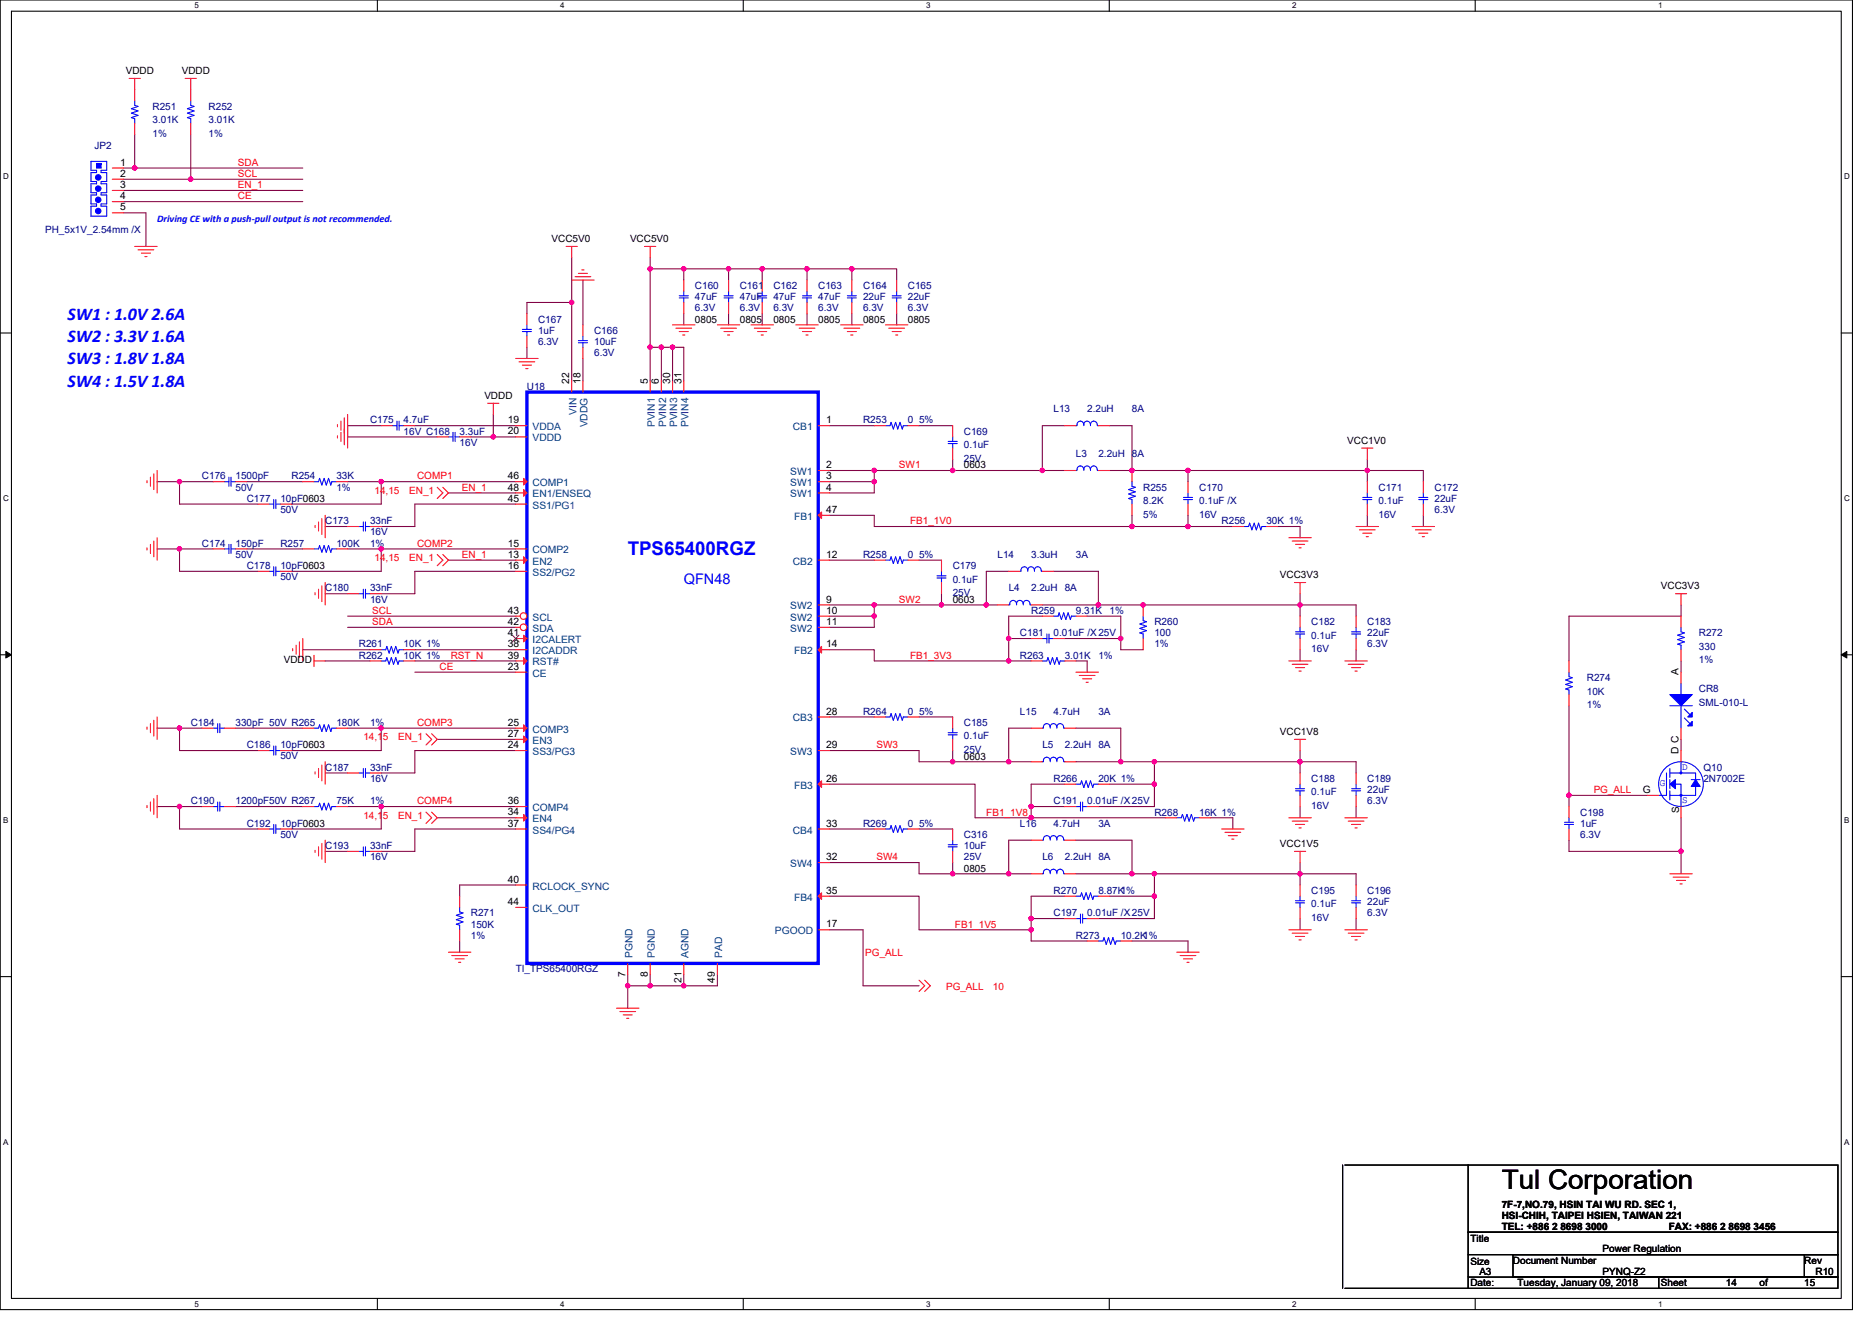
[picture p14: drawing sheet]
<svg xmlns="http://www.w3.org/2000/svg" width="297mm" height="210mm" viewBox="0 0 297 210" stroke-linecap="round" stroke-linejoin="round" font-family="sans-serif">
<defs><g id="words">
<text font-size="4.3" x="238.3" y="188.7">Tul Corporation</text>
<text font-size="3" fill="#00f" x="99.6" y="88.1">TPS65400RGZ</text>
<g font-size="2.8" fill="#00f">
<text x="10.7" y="50.7">SW1 : 1.0V 2.6A</text>
<text x="10.7" y="54.3">SW2 : 3.3V 1.6A</text>
<text x="10.7" y="57.8">SW3 : 1.8V 1.8A</text>
<text x="10.7" y="61.4">SW4 : 1.5V 1.8A</text>
</g>
<text font-size="2.3" fill="#00f" x="108.5" y="92.8">QFN48</text>
<g font-size="1.6">
<text x="20" y="11.7">VDDD</text>
<text x="28.8" y="11.7">VDDD</text>
<text x="19.1" y="26.3">1</text>
<text x="19.1" y="28.1">2</text>
<text x="19.1" y="29.8">3</text>
<text x="19.1" y="31.6">4</text>
<text x="19.1" y="33.4">5</text>
<text x="87.5" y="38.4">VCC5V0</text>
<text x="100" y="38.4">VCC5V0</text>
<text x="110.3" y="51.2">0805</text>
<text x="117.4" y="51.2">0805</text>
<text x="122.7" y="51.2">0805</text>
<text x="129.8" y="51.2">0805</text>
<text x="136.9" y="51.2">0805</text>
<text x="144.1" y="51.2">0805</text>
<text x="76.9" y="63.3">VDDD</text>
<text x="90.3" y="61" transform="rotate(-90 90.3 61)">22</text>
<text x="92.1" y="61" transform="rotate(-90 92.1 61)">18</text>
<text x="102.8" y="61" transform="rotate(-90 102.8 61)">5</text>
<text x="104.6" y="61" transform="rotate(-90 104.6 61)">6</text>
<text x="106.3" y="61" transform="rotate(-90 106.3 61)">30</text>
<text x="108.1" y="61" transform="rotate(-90 108.1 61)">31</text>
<text x="80.6" y="67.2">19</text>
<text x="80.6" y="69">20</text>
<text x="131.1" y="67.2">1</text>
<text x="213.8" y="70.4">VCC1V0</text>
<text x="80.6" y="77.9">48</text>
<text x="80.6" y="76.1">46</text>
<text x="131.1" y="74.3">2</text>
<text x="131.1" y="77.9">4</text>
<text x="131.1" y="76.1">3</text>
<text x="152.9" y="74.3">0603</text>
<text x="80.6" y="79.6">45</text>
<text x="131.1" y="81.4">47</text>
<text x="80.6" y="86.7">15</text>
<text x="80.6" y="88.5">13</text>
<text x="131.1" y="88.5">12</text>
<text x="80.6" y="90.3">16</text>
<text x="131.1" y="95.6">9</text>
<text x="151.2" y="95.7">0603</text>
<text x="203.1" y="91.7">VCC3V3</text>
<text x="263.5" y="93.5">VCC3V3</text>
<text x="80.6" y="99.2">42</text>
<text x="80.6" y="101">41</text>
<text x="80.6" y="97.4">43</text>
<text x="131.1" y="99.2">11</text>
<text x="131.1" y="97.4">10</text>
<text x="45" y="105.3">VDDD</text>
<text x="80.6" y="102.7">38</text>
<text x="80.6" y="104.5">39</text>
<text x="80.6" y="106.3">23</text>
<text x="131.1" y="102.7">14</text>
<text x="266.4" y="107.2" transform="rotate(-90 266.4 107.2)">A</text>
<text x="131.1" y="113.4">28</text>
<text x="80.6" y="117">27</text>
<text x="80.6" y="118.7">24</text>
<text x="80.6" y="115.2">25</text>
<text x="131.1" y="118.7">29</text>
<text x="203.1" y="116.6">VCC1V8</text>
<text x="266.4" y="119.7" transform="rotate(-90 266.4 119.7)">D C</text>
<text x="131.1" y="124.1">26</text>
<text x="152.9" y="120.5">0603</text>
<text x="260.7" y="125.9">G</text>
<text x="80.6" y="129.4">34</text>
<text x="80.6" y="131.2">37</text>
<text x="80.6" y="127.6">36</text>
<text x="131.1" y="131.2">33</text>
<text x="266.4" y="129.1" transform="rotate(-90 266.4 129.1)">S</text>
<text x="131.1" y="136.5">32</text>
<text x="203.1" y="134.4">VCC1V5</text>
<text x="80.6" y="140.1">40</text>
<text x="80.6" y="143.6">44</text>
<text x="131.1" y="141.9">35</text>
<text x="152.9" y="138.3">0805</text>
<text x="131.1" y="147.2">17</text>
<text x="99.2" y="155.1" transform="rotate(-90 99.2 155.1)">7</text>
<text x="102.8" y="155.1" transform="rotate(-90 102.8 155.1)">8</text>
<text x="108.1" y="156" transform="rotate(-90 108.1 156)">21</text>
<text x="113.4" y="156" transform="rotate(-90 113.4 156)">49</text>
<text x="238.3" y="191.7">7F-7,NO.79, HSIN TAI WU RD. SEC 1,</text>
<text x="233.3" y="197.2">Title</text>
<text x="238.3" y="193.5">HSI-CHIH, TAIPEI HSIEN, TAIWAN 221</text>
<text x="238.3" y="195.3">TEL: +886 2 8698 3000</text>
<text x="264.8" y="195.3">FAX: +886 2 8698 3456</text>
<text x="233.3" y="200.7">Size</text>
<text x="234.7" y="202.3">A3</text>
<text x="240.1" y="200.6">Document Number</text>
<text x="254.3" y="202.3">PYNQ-Z2</text>
<text x="254.3" y="198.8">Power Regulation</text>
<text x="286.3" y="200.6">Rev</text>
<text x="288.1" y="202.3">R10</text>
<text x="233.3" y="204.1">Date:</text>
<text x="240.8" y="204.1">Tuesday, January 09, 2018</text>
<text x="263.5" y="204.1">Sheet</text>
<text x="273.9" y="204.1">14</text>
<text x="279.2" y="204.1">of</text>
<text x="286.3" y="204.1">15</text>
</g>
<g font-size="1.6" fill="#000080">
<text x="24.2" y="17.4">R251</text>
<text x="33.1" y="17.4">R252</text>
<text x="15" y="23.6">JP2</text>
<text x="24.2" y="19.6">3.01K</text>
<text x="24.2" y="21.7">1%</text>
<text x="33.1" y="19.6">3.01K</text>
<text x="33.1" y="21.7">1%</text>
<text x="7.2" y="37">PH_5x1V_2.54mm /X</text>
<text x="110.3" y="45.9">C160</text>
<text x="110.3" y="47.6">47uF</text>
<text x="117.4" y="45.9">C161</text>
<text x="117.4" y="47.6">47uF</text>
<text x="122.7" y="45.9">C162</text>
<text x="122.7" y="47.6">47uF</text>
<text x="129.8" y="45.9">C163</text>
<text x="129.8" y="47.6">47uF</text>
<text x="136.9" y="45.9">C164</text>
<text x="136.9" y="47.6">22uF</text>
<text x="144.1" y="45.9">C165</text>
<text x="144.1" y="47.6">22uF</text>
<text x="85.4" y="51.2">C167</text>
<text x="85.4" y="53">1uF</text>
<text x="94.3" y="53">C166</text>
<text x="110.3" y="49.4">6.3V</text>
<text x="117.4" y="49.4">6.3V</text>
<text x="122.7" y="49.4">6.3V</text>
<text x="129.8" y="49.4">6.3V</text>
<text x="136.9" y="49.4">6.3V</text>
<text x="144.1" y="49.4">6.3V</text>
<text x="85.4" y="54.8">6.3V</text>
<text x="94.3" y="54.8">10uF</text>
<text x="94.3" y="56.5">6.3V</text>
<text x="83.6" y="61.9">U18</text>
<text x="167.2" y="65.4">L13</text>
<text x="172.5" y="65.4">2.2uH</text>
<text x="179.6" y="65.4">8A</text>
<text x="58.7" y="67.2">C175</text>
<text x="64" y="67.2">4.7uF</text>
<text x="64" y="69">16V C168</text>
<text x="72.9" y="69">3.3uF</text>
<text x="72.9" y="70.8">16V</text>
<text x="136.9" y="67.2">R253</text>
<text x="144.1" y="67.2">0 5%</text>
<text x="152.9" y="69">C169</text>
<text x="152.9" y="71.1">0.1uF</text>
<text x="32" y="76.1">C176</text>
<text x="37.4" y="76.1">1500pF</text>
<text x="37.4" y="77.9">50V</text>
<text x="46.3" y="76.1">R254</text>
<text x="53.4" y="76.1">33K</text>
<text x="53.4" y="77.9">1%</text>
<text x="152.9" y="73.3">25V</text>
<text x="170.7" y="72.5">L3</text>
<text x="174.3" y="72.5">2.2uH</text>
<text x="179.6" y="72.5">8A</text>
<text x="181.4" y="77.9">R255</text>
<text x="190.3" y="77.9">C170</text>
<text x="218.7" y="77.9">C171</text>
<text x="227.6" y="77.9">C172</text>
<text x="39.2" y="79.7">C177</text>
<text x="44.5" y="79.7">10pF0603</text>
<text x="44.5" y="81.4">50V</text>
<text x="51.6" y="83.2">C173</text>
<text x="58.7" y="83.2">33nF</text>
<text x="181.4" y="80">8.2K</text>
<text x="181.4" y="82.1">5%</text>
<text x="190.3" y="80">0.1uF /X</text>
<text x="190.3" y="82.1">16V</text>
<text x="193.8" y="83.2">R256</text>
<text x="201" y="83.2">30K 1%</text>
<text x="218.7" y="80">0.1uF</text>
<text x="218.7" y="82.1">16V</text>
<text x="227.6" y="79.7">22uF</text>
<text x="227.6" y="81.4">6.3V</text>
<text x="32" y="86.8">C174</text>
<text x="37.4" y="86.8">150pF</text>
<text x="37.4" y="88.5">50V</text>
<text x="44.5" y="86.8">R257</text>
<text x="53.4" y="86.8">100K</text>
<text x="58.7" y="86.8">1%</text>
<text x="58.7" y="85">16V</text>
<text x="136.9" y="88.5">R258</text>
<text x="144.1" y="88.5">0 5%</text>
<text x="158.3" y="88.5">L14</text>
<text x="163.6" y="88.5">3.3uH</text>
<text x="170.7" y="88.5">3A</text>
<text x="39.2" y="90.3">C178</text>
<text x="44.5" y="90.3">10pF0603</text>
<text x="44.5" y="92.1">50V</text>
<text x="51.6" y="93.9">C180</text>
<text x="58.7" y="93.9">33nF</text>
<text x="58.7" y="95.7">16V</text>
<text x="151.2" y="90.3">C179</text>
<text x="151.2" y="92.5">0.1uF</text>
<text x="151.2" y="94.6">25V</text>
<text x="160.1" y="93.9">L4</text>
<text x="163.6" y="93.9">2.2uH</text>
<text x="168.9" y="93.9">8A</text>
<text x="161.8" y="101">C181</text>
<text x="163.6" y="97.4">R259</text>
<text x="167.2" y="101">0.01uF /X25V</text>
<text x="170.7" y="97.4">9.31K</text>
<text x="176.1" y="97.4">1%</text>
<text x="183.2" y="99.2">R260</text>
<text x="183.2" y="101">100</text>
<text x="208.1" y="99.2">C182</text>
<text x="208.1" y="101.3">0.1uF</text>
<text x="217" y="99.2">C183</text>
<text x="217" y="101">22uF</text>
<text x="269.6" y="101">R272</text>
<text x="56.9" y="104.5">R262</text>
<text x="56.9" y="102.8">R261</text>
<text x="64" y="104.5">10K 1%</text>
<text x="64" y="102.8">10K 1%</text>
<text x="161.8" y="104.5">R263</text>
<text x="168.9" y="104.5">3.01K</text>
<text x="174.3" y="104.5">1%</text>
<text x="183.2" y="102.8">1%</text>
<text x="208.1" y="103.5">16V</text>
<text x="217" y="102.8">6.3V</text>
<text x="269.6" y="103.1">330</text>
<text x="269.6" y="105.3">1%</text>
<text x="136.9" y="113.4">R264</text>
<text x="144.1" y="113.4">0 5%</text>
<text x="161.8" y="113.4">L15</text>
<text x="167.2" y="113.4">4.7uH</text>
<text x="174.3" y="113.4">3A</text>
<text x="251.8" y="108.1">R274</text>
<text x="251.8" y="110.2">10K</text>
<text x="251.8" y="112.4">1%</text>
<text x="269.6" y="109.9">CR8</text>
<text x="269.6" y="112">SML-010-L</text>
<text x="30.3" y="115.2">C184</text>
<text x="37.4" y="115.2">330pF 50V R265</text>
<text x="39.2" y="118.8">C186</text>
<text x="44.5" y="118.8">10pF0603</text>
<text x="53.4" y="115.2">180K</text>
<text x="58.7" y="115.2">1%</text>
<text x="152.9" y="115.2">C185</text>
<text x="152.9" y="117.3">0.1uF</text>
<text x="152.9" y="119.5">25V</text>
<text x="165.4" y="118.8">L5</text>
<text x="168.9" y="118.8">2.2uH</text>
<text x="174.3" y="118.8">8A</text>
<text x="44.5" y="120.5">50V</text>
<text x="51.6" y="122.3">C187</text>
<text x="58.7" y="122.3">33nF</text>
<text x="58.7" y="124.1">16V</text>
<text x="167.2" y="124.1">R266</text>
<text x="174.3" y="124.1">20K 1%</text>
<text x="208.1" y="124.1">C188</text>
<text x="217" y="124.1">C189</text>
<text x="217" y="125.9">22uF</text>
<text x="270.3" y="122.3">Q10</text>
<text x="270.3" y="124.1">2N7002E</text>
<text x="30.3" y="127.7">C190</text>
<text x="37.4" y="127.7">1200pF50V R267</text>
<text x="39.2" y="131.2">C192</text>
<text x="44.5" y="131.2">10pF0603</text>
<text x="53.4" y="127.7">75K</text>
<text x="58.7" y="127.7">1%</text>
<text x="136.9" y="131.2">R269</text>
<text x="144.1" y="131.2">0 5%</text>
<text x="161.8" y="131.2">L16</text>
<text x="167.2" y="131.2">4.7uH</text>
<text x="167.2" y="127.7">C191</text>
<text x="172.5" y="127.7">0.01uF /X25V</text>
<text x="174.3" y="131.2">3A</text>
<text x="183.2" y="129.4">R268</text>
<text x="190.3" y="129.4">16K 1%</text>
<text x="208.1" y="126.2">0.1uF</text>
<text x="208.1" y="128.4">16V</text>
<text x="217" y="127.7">6.3V</text>
<text x="250.7" y="129.4">C198</text>
<text x="250.7" y="131.2">1uF</text>
<text x="44.5" y="133">50V</text>
<text x="51.6" y="134.8">C193</text>
<text x="58.7" y="134.8">33nF</text>
<text x="58.7" y="136.5">16V</text>
<text x="152.9" y="133">C316</text>
<text x="152.9" y="134.8">10uF</text>
<text x="152.9" y="136.5">25V</text>
<text x="165.4" y="136.5">L6</text>
<text x="168.9" y="136.5">2.2uH</text>
<text x="174.3" y="136.5">8A</text>
<text x="250.7" y="133">6.3V</text>
<text x="167.2" y="141.9">R270</text>
<text x="174.3" y="141.9">8.87K1%</text>
<text x="208.1" y="141.9">C195</text>
<text x="217" y="141.9">C196</text>
<text x="217" y="143.7">22uF</text>
<text x="74.7" y="145.4">R271</text>
<text x="74.7" y="147.2">150K</text>
<text x="74.7" y="149">1%</text>
<text x="167.2" y="145.4">C197</text>
<text x="170.7" y="149">R273</text>
<text x="172.5" y="145.4">0.01uF /X25V</text>
<text x="177.8" y="149">10.2K1%</text>
<text x="208.1" y="144">0.1uF</text>
<text x="208.1" y="146.2">16V</text>
<text x="217" y="145.4">6.3V</text>
<text x="81.8" y="154.3">TI_TPS65400RGZ</text>
</g>
<g font-size="1.6" fill="#f00">
<text x="37.7" y="26.3">SDA</text>
<text x="37.7" y="28.1">SCL</text>
<text x="37.7" y="29.9">EN_1</text>
<text x="37.7" y="31.6">CE</text>
<text x="66.2" y="76.1">COMP1</text>
<text x="73.3" y="77.9">EN_1</text>
<text x="142.6" y="74.3">SW1</text>
<text x="59.4" y="78.4">14,15</text>
<text x="64.9" y="78.4">EN_1</text>
<text x="144.4" y="83.2">FB1_1V0</text>
<text x="59.4" y="89.1">14,15</text>
<text x="64.9" y="89.1">EN_1</text>
<text x="66.2" y="86.8">COMP2</text>
<text x="73.3" y="88.5">EN_1</text>
<text x="142.6" y="95.7">SW2</text>
<text x="59.1" y="97.4">SCL</text>
<text x="59.1" y="99.2">SDA</text>
<text x="69.7" y="106.3">CE</text>
<text x="71.5" y="104.5">RST_N</text>
<text x="144.4" y="104.5">FB1_3V3</text>
<text x="57.7" y="117.5">14,15</text>
<text x="63.2" y="117.5">EN_1</text>
<text x="66.2" y="115.2">COMP3</text>
<text x="139.1" y="118.8">SW3</text>
<text x="252.9" y="125.9">PG_ALL</text>
<text x="57.7" y="130">14,15</text>
<text x="63.2" y="130">EN_1</text>
<text x="66.2" y="127.7">COMP4</text>
<text x="156.5" y="129.4">FB1_1V8</text>
<text x="139.1" y="136.5">SW4</text>
<text x="151.5" y="147.2">FB1_1V5</text>
<text x="137.3" y="151.7">PG_ALL</text>
<text x="150.1" y="157.2">PG_ALL</text>
<text x="157.6" y="157.2">10</text>
</g>
<g font-size="1.6" fill="#00f">
<text x="24.9" y="35.3">Driving CE with a push‐pull output is not recommended.</text>
<text x="263.4" y="124.8">G</text>
<text x="266.9" y="122.2">D</text>
<text x="266.9" y="127.5">S</text>
</g>
<g font-size="1.6" fill="#004080">
<text x="91.5" y="65.8" transform="rotate(-90 91.5 65.8)">VIN</text>
<text x="84.5" y="68.3">VDDA</text>
<text x="84.5" y="70.1">VDDD</text>
<text x="93.2" y="67.8" transform="rotate(-90 93.2 67.8)">VDDG</text>
<text x="103.9" y="67.8" transform="rotate(-90 103.9 67.8)">PVIN1</text>
<text x="105.7" y="67.8" transform="rotate(-90 105.7 67.8)">PVIN2</text>
<text x="107.5" y="67.8" transform="rotate(-90 107.5 67.8)">PVIN3</text>
<text x="109.2" y="67.8" transform="rotate(-90 109.2 67.8)">PVIN4</text>
<text x="125.8" y="68.3">CB1</text>
<text x="84.5" y="77.2">COMP1</text>
<text x="125.4" y="75.4">SW1</text>
<text x="125.4" y="77.2">SW1</text>
<text x="84.5" y="80.7">SS1/PG1</text>
<text x="84.5" y="79">EN1/ENSEQ</text>
<text x="125.4" y="79">SW1</text>
<text x="126" y="82.5">FB1</text>
<text x="84.5" y="87.8">COMP2</text>
<text x="84.5" y="89.6">EN2</text>
<text x="125.8" y="89.6">CB2</text>
<text x="84.5" y="91.4">SS2/PG2</text>
<text x="84.5" y="100.3">SDA</text>
<text x="84.5" y="98.5">SCL</text>
<text x="125.4" y="100.3">SW2</text>
<text x="125.4" y="98.5">SW2</text>
<text x="125.4" y="96.7">SW2</text>
<text x="84.5" y="103.8">I2CADDR</text>
<text x="84.5" y="102.1">I2CALERT</text>
<text x="84.5" y="105.6">RST#</text>
<text x="84.5" y="107.4">CE</text>
<text x="126" y="103.8">FB2</text>
<text x="84.5" y="118.1">EN3</text>
<text x="84.5" y="119.8">SS3/PG3</text>
<text x="84.5" y="116.3">COMP3</text>
<text x="125.4" y="119.8">SW3</text>
<text x="125.8" y="114.5">CB3</text>
<text x="126" y="125.2">FB3</text>
<text x="84.5" y="130.5">EN4</text>
<text x="84.5" y="128.7">COMP4</text>
<text x="84.5" y="132.3">SS4/PG4</text>
<text x="125.4" y="137.6">SW4</text>
<text x="125.8" y="132.3">CB4</text>
<text x="84.5" y="141.2">RCLOCK_SYNC</text>
<text x="126" y="143">FB4</text>
<text x="84.5" y="144.7">CLK_OUT</text>
<text x="123" y="148.3">PGOOD</text>
<text x="100.3" y="152" transform="rotate(-90 100.3 152)">PGND</text>
<text x="103.9" y="152" transform="rotate(-90 103.9 152)">PGND</text>
<text x="109.2" y="152" transform="rotate(-90 109.2 152)">AGND</text>
<text x="114.6" y="152" transform="rotate(-90 114.6 152)">PAD</text>
</g>
<g font-size="1.3">
<text x="30.8" y="1.3">5</text>
<text x="88.9" y="1.3">4</text>
<text x="147" y="1.3">3</text>
<text x="205" y="1.3">2</text>
<text x="263.1" y="1.3">1</text>
<text x=".5" y="28.4">D</text>
<text x="292.6" y="28.4">D</text>
<text x=".5" y="79.5">C</text>
<text x="292.6" y="79.5">C</text>
<text x=".5" y="130.6">B</text>
<text x="292.6" y="130.6">B</text>
<text x=".5" y="181.7">A</text>
<text x="292.6" y="181.7">A</text>
<text x="30.8" y="207.4">5</text>
<text x="88.9" y="207.4">4</text>
<text x="147" y="207.4">3</text>
<text x="205" y="207.4">2</text>
<text x="263.1" y="207.4">1</text>
</g>
</g></defs>
<path d="M0 0h293.9v207.9h-293.9zM1.8 1.8h290.4v204.3h-290.4z" fill="none" stroke="#000" stroke-width=".17"/>
<g fill="#fff">
<path d="M30.8 .2h.7v1.4h-.7z"/>
<path d="M30.8 206.3h.7v1.4h-.7z"/>
</g>
<path d="M59.9 0v1.8M59.9 206.1v1.8" fill="none" stroke="#000" stroke-width=".17"/>
<g fill="#fff">
<path d="M88.9 .2h.7v1.4h-.7z"/>
<path d="M88.9 206.3h.7v1.4h-.7z"/>
</g>
<path d="M117.9 0v1.8M117.9 206.1v1.8" fill="none" stroke="#000" stroke-width=".17"/>
<g fill="#fff">
<path d="M147 .2h.7v1.4h-.7z"/>
<path d="M147 206.3h.7v1.4h-.7z"/>
</g>
<path d="M176 0v1.8M176 206.1v1.8" fill="none" stroke="#000" stroke-width=".17"/>
<g fill="#fff">
<path d="M205 .2h.7v1.4h-.7z"/>
<path d="M205 206.3h.7v1.4h-.7z"/>
</g>
<path d="M234.1 0v1.8M234.1 206.1v1.8" fill="none" stroke="#000" stroke-width=".17"/>
<g fill="#fff">
<path d="M263.1 .2h.7v1.4h-.7z"/>
<path d="M263.1 206.3h.7v1.4h-.7z"/>
<path d="M.5 27.3h.9v1.4h-.9z"/>
<path d="M292.6 27.3h.9v1.4h-.9z"/>
<path d="M.5 78.4h.9v1.4h-.9z"/>
<path d="M292.6 78.4h.9v1.4h-.9z"/>
</g>
<path d="M0 52.9h1.8M292.2 52.9h1.7" fill="none" stroke="#000" stroke-width=".17"/>
<g fill="#fff">
<path d="M.5 129.5h.8v1.4h-.8z"/>
<path d="M292.6 129.5h.9v1.4h-.9z"/>
</g>
<path d="M0 103.9h1.8M292.2 103.9h1.7" fill="none" stroke="#000" stroke-width=".17"/>
<path d="M.9 103.4l.9 .5-.9 .5zM292.2 103.9l.8-.5v1z" fill="#000" stroke="#000" stroke-width=".16"/>
<g fill="#fff">
<path d="M.5 180.5h.8v1.4h-.8z"/>
<path d="M292.6 180.5h.9v1.4h-.9z"/>
</g>
<path d="M0 155h1.8M292.2 155h1.7M213 184.9v19.6M213.4 184.9h19.6M233 184.9h58.6v10.7h-58.6zM233 195.6h58.6v3.5h-58.6zM233 199.1v3.6M240.1 199.1h51.5v3.6h-51.5zM286.3 199.1v3.6M213.4 204.5h19.6M233 202.7h30.2v1.8h-30.2zM263.2 202.7h28.4v1.8h-28.4z" fill="none" stroke="#000" stroke-width=".17"/>
<g fill="none" stroke="#800040" stroke-width=".17">
<path d="M19.6 30.2h28.4M19.6 32h28.4M19.6 33.8h3.6v5.3M19.6 26.7h1.8M19.6 28.4h10.7M21.4 26.7h26.6M21.4 21.3v5.4M30.3 28.4h17.7M30.3 21.3v7.1M83.6 55.1v1.8M90.7 48v12.5M90.7 48h-7.1v1.8"/>
<path d="M90.7 40.9v7.1M92.5 44.5v7.1M92.5 56.9v3.6M103.2 40.9v1.8M103.2 42.7v12.4M103.2 55.1h1.7M103.2 42.7h5.3M103.2 55.1v5.4M104.9 55.1v5.4M104.9 55.1h1.8M106.7 55.1v5.4M106.7 55.1h1.8v5.4"/>
<path d="M108.5 42.7v1.7M108.5 42.7h7.1M108.5 49.8v1.8M115.6 42.7h5.3M115.6 42.7v1.7M115.6 49.8v1.8M120.9 42.7v1.7M120.9 42.7h7.2M120.9 49.8v1.8M128.1 42.7h7.1M128.1 49.8v1.8M128.1 42.7v1.7"/>
<path d="M135.2 42.7v1.8M135.2 42.7h7.1v1.7M135.2 49.8v1.8M142.3 49.8v1.8M24.9 76.5h3.6M28.5 76.5v3.5h12.4M28.5 76.5h5.3M39.2 76.5h8.8M55.2 69.3h14.2M55.2 67.6h5.3M55.2 76.5h5.3v3.5h-14.2M60.5 76.5h21.3"/>
<path d="M65.8 67.6h16M71.2 78.2h10.6M74.7 69.3h3.6M78.3 65.8v3.5M78.3 69.3h3.5M131.6 67.6h7.1M131.6 74.7h7.1M131.6 76.5h7.1M138.7 76.5v1.7h-7.1M138.7 74.7h12.5M138.7 74.7v1.8M145.8 67.6h5.4"/>
<path d="M151.2 72.9v1.8M151.2 74.7h14.2M165.4 74.7h3.5M168.9 67.6h-3.5v7.1M176.1 74.7h3.5M176.1 67.6h3.5v7.1M179.6 74.7h8.9M188.5 74.7h28.5v1.8M188.5 74.7v1.8M217 72.9v1.8h8.8v1.8M24.9 87.1h3.6M28.5 87.1v3.6h12.4"/>
<path d="M28.5 87.1h5.3M39.2 87.1h8.8M51.6 94.2h3.6M51.6 83.6h3.6M55.2 97.8h26.6M55.2 87.1h5.3M55.2 99.6h26.6M60.5 87.1h21.3M60.5 87.1v3.6h-14.2M71.2 88.9h10.6M81.8 90.7h-16v3.5h-5.3M81.8 80h-16v3.6h-5.3"/>
<path d="M131.6 81.8h7.1v1.8h40.9M131.6 96h7.1M131.6 97.8h7.1M131.6 88.9h7.1M138.7 97.8v1.8h-7.1M138.7 96h10.7M138.7 96v1.8M145.8 88.9h3.6M149.4 94.2v1.8M149.4 96h7.1M156.5 96h1.8M160.1 90.7h-3.6v5.3"/>
<path d="M165.4 97.8h-5.3v3.5M165.4 96h8.9M167.2 90.7h7.1v5.3M172.5 97.8h5.3v3.5M174.3 96h32v1.8M179.6 83.6h8.9M179.6 81.8v1.8M188.5 81.8v1.8M188.5 83.6h7.1M202.7 83.6h3.6v1.7M206.3 94.2v1.8h8.9v1.8M217 81.8v1.8"/>
<path d="M225.8 81.8v1.8M266.7 96v1.8h-17.7v7.1M24.9 115.6h3.6M28.5 115.6v3.5h12.4M28.5 115.6h3.5M37.4 115.6h10.6M48 103.1h10.7M51.6 104.9h7.1M55.2 115.6h5.3M60.5 115.6h21.3M60.5 115.6v3.5h-14.2M65.8 106.7h16"/>
<path d="M65.8 104.9h16M65.8 103.1h16M69.4 117.3h12.4M81.8 119.1h-16v3.6h-5.3M131.6 103.1h7.1v1.8h21.4M131.6 113.8h7.1M131.6 119.1h14.2v1.8h5.4M145.8 113.8h5.4M151.2 119.1v1.8M160.1 104.9h3.5M160.1 101.3h3.5M160.1 101.3v3.6"/>
<path d="M163.6 115.6h-3.5v5.3M168.9 101.3h8.9M170.7 115.6h7.1v5.3M170.7 104.9h1.8v1.8M177.8 101.3v1.8h3.6M206.3 103.1v1.8M206.3 119.1v1.8h8.9v1.8M215.2 103.1v1.8M249 112v14.2M266.7 104.9v1.8M266.7 117.3v1.8M24.9 128h3.6"/>
<path d="M28.5 128v3.6h12.4M28.5 128h3.5M37.4 128h10.6M51.6 122.7h3.6M51.6 135.1h3.6M55.2 128h5.3v3.6h-14.2M60.5 128h21.3M69.4 129.8h12.4M81.8 131.6h-16v3.5h-5.3M131.6 124.5h23.1v5.3h8.9M131.6 131.6h7.1M131.6 136.9h14.2v1.8h5.4"/>
<path d="M145.8 131.6h5.4M151.2 136.9v1.8M151.2 120.9h8.9M151.2 138.7h8.9M160.1 120.9h3.5M160.1 138.7h3.5M163.6 129.8h21.4M163.6 128h5.3M163.6 128v1.8M163.6 133.3h-3.5v5.4M168.9 124.5h-5.3v3.5M170.7 120.9h7.1"/>
<path d="M170.7 133.3h8.9v5.4M170.7 138.7h8.9M176.1 124.5h7.1v3.5h-8.9M177.8 120.9h5.4M179.6 138.7h3.6M183.2 120.9h23.1v1.8M183.2 138.7h23.1v1.8M183.2 120.9v3.6M183.2 138.7v3.5M192.1 129.8h3.5v1.8M206.3 128v1.8M206.3 136.9v1.8h8.9v1.8"/>
<path d="M215.2 128v1.8M249 126.2h12.4M249 126.2v1.8M249 133.4v1.7h17.7M266.7 135.1v3.6M266.7 129.8v5.3M72.9 149.4v1.7M81.8 140.5h-8.9v1.7M99.6 156.5h8.9M99.6 154.7v1.8M99.6 156.5v3.5M103.2 154.7v1.8"/>
<path d="M108.5 154.7v1.8M113.8 154.7v1.8h-5.3M131.6 142.2h14.2v5.4h17.8M131.6 147.6h5.3v8.9h8.9M163.6 147.6v1.8h8.9M163.6 145.8v1.8M163.6 145.8h5.3M168.9 142.2h-5.3v3.6M176.1 142.2h7.1v3.6h-8.9M179.6 149.4h8.9v1.7M206.3 145.8v1.8M215.2 145.8v1.8"/>
</g>
<g fill="#f0f" stroke="#f0f" stroke-width=".17">
<circle cx="21.4" cy="26.7" r=".35"/>
<circle cx="30.3" cy="28.4" r=".35"/>
<circle cx="60.5" cy="76.4" r=".35"/>
<circle cx="28.5" cy="76.4" r=".35"/>
<circle cx="28.5" cy="87.1" r=".35"/>
<circle cx="60.5" cy="87.1" r=".35"/>
<circle cx="28.5" cy="115.6" r=".35"/>
<circle cx="60.5" cy="115.6" r=".35"/>
<circle cx="60.5" cy="128" r=".35"/>
<circle cx="28.5" cy="128" r=".35"/>
<circle cx="108.5" cy="156.5" r=".35"/>
<circle cx="103.2" cy="156.5" r=".35"/>
<circle cx="99.6" cy="156.5" r=".35"/>
<circle cx="78.3" cy="69.3" r=".35"/>
<circle cx="90.7" cy="48" r=".35"/>
<circle cx="108.5" cy="42.7" r=".35"/>
<circle cx="103.2" cy="42.7" r=".35"/>
<circle cx="115.6" cy="42.7" r=".35"/>
<circle cx="128" cy="42.7" r=".35"/>
<circle cx="120.9" cy="42.7" r=".35"/>
<circle cx="104.9" cy="55.1" r=".35"/>
<circle cx="106.7" cy="55.1" r=".35"/>
<circle cx="216.9" cy="74.7" r=".35"/>
<circle cx="188.5" cy="74.7" r=".35"/>
<circle cx="179.6" cy="74.7" r=".35"/>
<circle cx="138.7" cy="97.8" r=".35"/>
<circle cx="206.3" cy="96" r=".35"/>
<circle cx="181.4" cy="96" r=".35"/>
<circle cx="138.7" cy="74.7" r=".35"/>
<circle cx="149.4" cy="96" r=".35"/>
<circle cx="138.7" cy="96" r=".35"/>
<circle cx="177.8" cy="101.3" r=".35"/>
<circle cx="160" cy="104.9" r=".35"/>
<circle cx="160" cy="101.3" r=".35"/>
<circle cx="188.5" cy="83.6" r=".35"/>
<circle cx="206.3" cy="120.9" r=".35"/>
<circle cx="183.2" cy="120.9" r=".35"/>
<circle cx="183.2" cy="124.4" r=".35"/>
<circle cx="151.2" cy="120.9" r=".35"/>
<circle cx="163.6" cy="129.8" r=".35"/>
<circle cx="163.6" cy="128" r=".35"/>
<circle cx="206.3" cy="138.7" r=".35"/>
<circle cx="183.2" cy="138.7" r=".35"/>
<circle cx="183.2" cy="142.2" r=".35"/>
<circle cx="151.2" cy="138.7" r=".35"/>
<circle cx="163.6" cy="145.8" r=".35"/>
<circle cx="163.6" cy="147.6" r=".35"/>
<circle cx="248.9" cy="126.2" r=".35"/>
<circle cx="266.7" cy="135.1" r=".35"/>
<circle cx="135.2" cy="42.7" r=".35"/>
<circle cx="103.2" cy="55.1" r=".35"/>
<circle cx="138.7" cy="76.4" r=".35"/>
<circle cx="179.6" cy="83.6" r=".35"/>
<circle cx="165.4" cy="74.7" r=".35"/>
<circle cx="151.2" cy="74.7" r=".35"/>
<circle cx="156.5" cy="96" r=".35"/>
<circle cx="174.3" cy="96" r=".35"/>
<circle cx="160" cy="120.9" r=".35"/>
<circle cx="177.8" cy="120.9" r=".35"/>
<circle cx="160" cy="138.7" r=".35"/>
<circle cx="179.6" cy="138.7" r=".35"/>
</g>
<g fill="none" stroke="#f00" stroke-width=".17">
<path d="M20.5 12.4h1.8M21.4 12.4v1.8M29.4 12.4h1.8M30.3 12.4v1.8M17.8 26.7h1.8M17.8 28.4h1.8M17.8 30.2h1.8M17.8 32h1.8M17.8 33.8h1.8M21.4 39.1h3.5M21.9 39.6h2.5M89.8 39.1h1.8"/>
<path d="M90.7 39.1v1.8M102.3 39.1h1.8M103.2 39.1v1.8M22.4 40.2h1.5M23 40.7h.3M81.8 56.9h3.6M82.4 57.4h2.5M82.9 58h1.4M83.4 58.5h.4M90.7 44.4h3.6M91.2 43.9h2.5M91.8 43.4h1.4"/>
<path d="M92.3 42.8h.4M106.7 51.6h3.6M107.2 52.1h2.5M107.8 52.6h1.4M108.3 53.2h.4M113.8 51.6h3.6M114.4 52.1h2.5M114.9 52.6h1.4M115.4 53.2h.4M119.2 51.6h3.5M119.7 52.1h2.5M120.2 52.6h1.5"/>
<path d="M120.8 53.2h.3M126.3 51.6h3.5M126.8 52.1h2.5M127.3 52.6h1.5M127.9 53.2h.3M133.4 51.6h3.5M133.9 52.1h2.5M134.4 52.6h1.5M135 53.2h.3M135.2 44.4v1.8M135.2 48v1.8M140.5 51.6h3.6"/>
<path d="M141 52.1h2.5M141.6 52.6h1.4M142.1 53.2h.3M23.3 76.3v.3M23.9 75.7v1.5M24.4 75.2v2.5M24.9 74.7v3.5M33.8 76.5h1.8M37.4 76.5h1.8M53.5 67.4v.3M53.5 69.2v.3M54.1 66.8v1.5"/>
<path d="M54.1 68.6v1.5M54.6 66.3v2.5M54.6 68.1v2.5M55.2 65.8v3.5M55.2 67.6v3.5M60.5 67.6h1.8M64 67.6h1.8M69.4 77.3l.9 .9-.9 .9M70.3 77.3l.9 .9-.9 .9M77.4 64h1.8M78.3 64v1.8M103.2 60.5v1.7"/>
<path d="M104.9 60.5v1.7M106.7 60.5v1.7M108.5 60.5v1.7M129.8 74.7h1.8M129.8 67.6h1.8M129.8 78.2h1.8M129.8 76.5h1.8M168.9 74.7h1.8M174.3 74.7h1.8M216.1 71.1h1.7M217 71.1v1.8M23.3 87v.3"/>
<path d="M23.9 86.4v1.4M24.4 85.9v2.5M24.9 85.3v3.6M40.9 80h1.8M40.9 90.7h1.8M44.5 80h1.8M44.5 90.7h1.8M48 87.1h1.8M50 83.4v.3M50 94.1v.3M50.5 82.8v1.5M50.5 93.5v1.5"/>
<path d="M51.1 82.3v2.5M51.1 93v2.5M51.6 81.8v3.5M51.6 92.5v3.5M53.4 87.1h1.8M69.4 88l.9 .9-.9 .9M70.3 88l.9 .9-.9 .9M81.8 87.1h1.8M81.8 80h1.8M129.8 99.6h1.8M129.8 97.8h1.8M129.8 96h1.8"/>
<path d="M129.8 88.9h1.8M158.3 96h1.8M163.6 96h1.8M195.6 83.6h1.8M201 83.6h1.7M204.5 85.3h3.6M205 85.9h2.5M205.4 92.5h1.8M205.6 86.4h1.4M206.1 87h.4M206.3 92.5v1.7M215.2 83.6h3.5"/>
<path d="M215.7 84.1h2.5M216.2 84.6h1.5M216.8 85.2h.3M224.1 83.6h3.5M224.6 84.1h2.5M225.1 84.6h1.5M225.7 85.2h.3M265.9 94.2h1.7M266.7 97.8v1.8M266.7 94.2v1.8M23.3 115.4v.3M23.9 114.9v1.4"/>
<path d="M24.4 114.3v2.5M24.9 113.8v3.5M40.9 119.1h1.8M44.5 119.1h1.8M46.4 103v.3M47 102.4v1.4M47.5 101.9v2.5M48 101.3v3.6M49.8 104.9h1.8M49.8 104v1.8M67.6 116.5l.9 .8-.9 .9M68.5 116.5l.9 .8-.9 .9"/>
<path d="M81.8 103.1h1.8M129.8 113.8h1.8M129.8 103.1h1.8M163.6 104.9h1.8M163.6 115.6h1.8M168.9 104.9h1.8M168.9 115.6h1.8M170.7 106.7h3.6M171.3 107.2h2.5M171.8 107.7h1.4M172.3 108.3h.4M204.5 104.9h3.6"/>
<path d="M205 105.4h2.5M205.4 117.3h1.8M205.6 106h1.4M206.1 106.5h.4M206.3 117.3v1.8M213.4 104.9h3.6M213.9 105.4h2.5M214.5 106h1.4M215 106.5h.3M249 110.2v1.8M249 104.9v1.8M266.7 106.7v1.8"/>
<path d="M266.7 115.6v1.7M266.7 103.1v1.8M23.3 127.8v.4M23.9 127.3v1.4M24.4 126.8v2.5M24.9 126.2v3.6M40.9 131.6h1.8M44.5 131.6h1.8M50 122.5v.4M50 135v.3M50.5 122v1.4M50.5 134.4v1.4"/>
<path d="M51.1 121.4v2.5M51.1 133.9v2.5M51.6 120.9v3.6M51.6 133.4v3.5M67.6 128.9l.9 .9-.9 .9M68.5 128.9l.9 .9-.9 .9M81.8 129.8h1.8M81.8 131.6h1.8M129.8 124.5h1.8M129.8 136.9h1.8M138.7 131.6h1.8M144.1 131.6h1.7"/>
<path d="M151.2 131.6v1.7M151.2 135.1v1.8M163.6 138.7h1.8M168.9 138.7h1.8M193.8 131.6h3.6M194.4 132.1h2.5M194.9 132.6h1.4M195.4 133.2h.4M204.5 129.8h3.6M205 130.3h2.5M205.4 135.1h1.8M205.6 130.9h1.4"/>
<path d="M206.1 131.4h.4M206.3 135.1v1.8M206.3 126.2v1.8M206.3 122.7v1.8M213.4 129.8h3.6M213.9 130.3h2.5M214.5 130.9h1.4M215 131.4h.3M265 138.7h3.5M265.5 139.2h2.5M266 139.7h1.5M71.2 151.1h3.5"/>
<path d="M71.7 151.7h2.5M72.2 152.2h1.5M72.8 152.7h.3M81.8 140.5h1.8M99.6 152.9v1.8M103.2 152.9v1.8M129.8 142.2h1.8M145.8 155.6l.9 .9-.9 .9M146.7 155.6l.9 .9-.9 .9M168.9 142.2h1.8M174.3 142.2h1.8M186.7 151.1h3.6"/>
<path d="M187.3 151.7h2.5M187.8 152.2h1.4M188.3 152.7h.4M204.5 147.6h3.6M205 148.1h2.5M205.6 148.6h1.4M206.1 149.2h.4M213.4 147.6h3.6M213.9 148.1h2.5M214.5 148.6h1.4M215 149.2h.3M266.6 140.3h.3"/>
<path d="M97.8 160h3.6M98.4 160.5h2.5M98.9 161.1h1.4M99.4 161.6h.4"/>
</g>
<g fill="none" stroke="#00f" stroke-width=".17">
<path d="M14.4 25.6h2.5v1.4h-.9v.4h.9v1.4h-.9v.4h.9v1.4h-.9v.3h.9v1.5h-.9v.3h.9v1.6h-2.5v-1.6h.9v-.3h-.9v-1.5h.9v-.3h-.9v-1.4h.9v-.4h-.9v-1.4h.9v-.4h-.9zM134.4 46.9h1.5M134.4 47.3h1.5M135.2 46.2v.7M135.2 47.3v.7M35.6 76.5h.7M36.3 75.7v1.5M36.7 75.7v1.5M36.7 76.5h.7M43.4 79.3v1.4M43.8 79.3v1.4M62.3 67.6h.7"/>
<path d="M63 66.8v1.5M63.3 67.6h.7M63.3 66.8v1.5M172 74.5a.54 .54 0 0 0-.7-.5 .54 .54 0 0 0-.4 .7h-.2M172 74.5v.2M172 74.5a.52 .52 0 0 1 .5-.5 .52 .52 0 0 1 .5 .5M173 74.7a.56 .56 0 0 1 .6-.7 .56 .56 0 0 1 .5 .7h.2M42.7 80h.7M42.7 90.7h.7M43.4 90v1.4M43.8 90v1.4M43.8 80h.7"/>
<path d="M43.8 90.7h.7M49.8 87.1h.7l.2-.5 .4 1.1 .3-1.1 .4 1.1 .3-1.1 .4 1.1 .2-.6h.7M161.3 95.8a.54 .54 0 0 0-.7-.5 .54 .54 0 0 0-.4 .7h-.1M161.3 95.8v.2M161.3 95.8a.52 .52 0 0 1 .5-.5 .52 .52 0 0 1 .5 .5M162.4 95.8v.2M162.4 95.8a.55 .55 0 0 1 .6-.5 .55 .55 0 0 1 .4 .7h.2M197.4 83.6h.7l.2-.6 .3 1.1 .4-1.1 .3 1.1 .4-1.1 .4 1.1 .1-.5h.8M266.7 99.6v.7l.6 .2-1.1 .3 1.1 .4-1.1 .3 1.1 .4-1.1 .3 .5 .2v.7M42.7 119.1h.7M43.4 118.4v1.4M43.8 118.4v1.4"/>
<path d="M43.8 119.1h.7M165.4 104.9h.7l.2-.5 .3 1 .4-1 .3 1 .4-1 .4 1 .1-.5h.7M166.6 115.4a.54 .54 0 0 0-.6-.5 .54 .54 0 0 0-.4 .7h-.2M167.7 115.4a.54 .54 0 0 0-.7-.5 .54 .54 0 0 0-.4 .7M168.8 115.4a.54 .54 0 0 0-.7-.5 .54 .54 0 0 0-.4 .7M168.8 115.4v.2h.1M249 106.7v.7l.5 .2-1.1 .3 1.1 .4-1.1 .3 1.1 .4-1.1 .3 .6 .2v.7M265 112h3.5M266.7 108.5v1.7M266.7 112v3.6M267.3 112.5l.9 .9M267.3 114l.9 .9"/>
<path d="M42.7 131.6h.7M43.4 130.9v1.4M43.8 130.9v1.4M43.8 131.6h.7M140.5 131.6h.7l.2-.6 .4 1.1 .3-1.1 .3 1.1 .4-1.1 .4 1.1 .1-.5h.8M150.4 134.1h1.5M150.4 134.4h1.5M151.2 133.3v.8M151.2 134.4v.7M165.6 138.5v.2h-.2M165.6 138.5a.53 .53 0 0 1 .5-.5 .53 .53 0 0 1 .5 .5M166.6 138.5v.2"/>
<path d="M166.6 138.5a.52 .52 0 0 1 .6-.5 .52 .52 0 0 1 .5 .5M167.7 138.5v.2M167.7 138.5a.53 .53 0 0 1 .5-.5 .53 .53 0 0 1 .6 .5M168.8 138.5v.2h.1M205.6 125.5h1.4M205.6 125.2h1.4M206.3 125.5v.7M206.3 124.5v.7M170.7 142.2h.7l.2-.5 .4 1.1 .3-1.1 .4 1.1 .3-1.1 .4 1.1 .2-.6h.7"/>
</g>
<g fill="#00f" stroke="#00f" stroke-width=".17">
<path d="M265 110.2h3.5l-1.8 1.8z" fill-rule="evenodd"/>
<path d="M267.8 113.8l.7-.7v.7z" fill-rule="evenodd"/>
<path d="M267.8 115.2l.7-.7v.7z" fill-rule="evenodd"/>
<path d="M15.3 26v.7h.7v-.7z" fill-rule="evenodd"/>
<circle cx="15.6" cy="28.2" r=".43"/>
<circle cx="15.6" cy="29.9" r=".43"/>
<circle cx="15.6" cy="31.7" r=".43"/>
<circle cx="15.6" cy="33.5" r=".43"/>
</g>
<path d="M83.6 62.2h46.2v90.7h-46.2z" fill="none" stroke="#00f" stroke-width=".53"/>
<g fill="#f00" stroke="#f00" stroke-width=".17">
<path d="M129.8 124.5l.6-.6v1.1z"/>
<path d="M83.1 129.3l.5 .5-.5 .5z"/>
<path d="M129.8 142.2l.6-.5v1.1z"/>
<path d="M129.8 103.1l.6-.5v1.1z"/>
</g>
<circle cx="83.1" cy="99.6" r=".52" fill="#fff" stroke="#f00" stroke-width=".17"/>
<path d="M81.8 78.2h1.8M81.8 99.6h.7M81.8 88.9h1.8M129.8 81.8h1.8M81.8 101.3h1.8M81.8 117.3h1.8M81.8 104.9h1.8M81.8 119.1h1.8M129.8 119.1h1.8M108.5 152.9v1.8" fill="none" stroke="#f00" stroke-width=".17"/>
<g fill="#f00" stroke="#f00" stroke-width=".17">
<path d="M129.8 81.8l.6-.5v1z"/>
<path d="M83.1 77.7l.5 .5-.5 .6z"/>
<path d="M83.1 88.4l.5 .5-.5 .5z"/>
<path d="M83.1 100.8l.5 .5-.5 .6z"/>
<path d="M83.1 116.8l.5 .5-.5 .6z"/>
<path d="M83.1 104.4l.5 .5-.5 .5z"/>
</g>
<path d="M81.3 100.8l1.1 1.1M82.4 100.8l-1.1 1.1" fill="none" stroke="#804000" stroke-width=".16"/>
<circle cx="83.1" cy="97.8" r=".52" fill="#fff" stroke="#f00" stroke-width=".17"/>
<g fill="none" stroke="#f00" stroke-width=".17">
<path d="M21.4 19.6v1.7M21.4 14.2v1.8M30.3 19.6v1.7M30.3 14.2v1.8M83.6 49.8v1.8M83.6 53.3v1.8M92.5 51.6v1.7M92.5 55.1v1.8M108.5 44.4v1.8M108.5 48v1.8M115.6 44.4v1.8M115.6 48v1.8"/>
<path d="M120.9 44.4v1.8M120.9 48v1.8M128.1 44.4v1.8M128.1 48v1.8M142.3 44.4v1.8M142.3 48v1.8M48 76.5h1.8M53.4 76.5h1.8M69.4 69.3h1.8M72.9 69.3h1.8M81.8 76.5h1.8M81.8 67.6h1.8"/>
<path d="M81.8 69.3h1.8M90.7 60.5v1.7M92.5 60.5v1.7M138.7 67.6h1.8M144.1 67.6h1.7M151.2 71.1v1.8M151.2 67.6v1.7M168.9 67.6h1.8M174.3 67.6h1.8M179.6 74.7v1.8M188.5 76.5v1.7M217 76.5v1.7"/>
<path d="M225.8 76.5v1.7M33.8 87.1h1.8M37.4 87.1h1.8M55.2 83.6h1.7M55.2 94.2h1.7M58.7 83.6h1.8M58.7 94.2h1.8M81.8 97.8h.7M81.8 90.7h1.8M138.7 88.9h1.8M144.1 88.9h1.7M149.4 92.5v1.7"/>
<path d="M149.4 88.9v1.8M160.1 90.7h1.7M165.4 90.7h1.8M165.4 97.8h1.8M170.7 97.8h1.8M179.6 80v1.8M181.4 96v1.8M188.5 80v1.8M206.3 97.8v1.8M215.2 97.8v1.8M217 80v1.8M225.8 80v1.8"/>
<path d="M32 115.6h1.8M35.6 115.6h1.8M48 115.6h1.8M53.4 115.6h1.8M58.7 104.9h1.8M58.7 103.1h1.8M64 104.9h1.8M64 103.1h1.8M81.8 106.7h1.8M81.8 115.6h1.8M138.7 113.8h1.8M144.1 113.8h1.7"/>
<path d="M151.2 117.3v1.8M151.2 113.8v1.8M163.6 101.3h1.8M167.2 101.3h1.7M181.4 101.3v1.8M206.3 101.3v1.8M215.2 101.3v1.8M266.7 119.1v1.8M32 128h1.8M35.6 128h1.8M48 128h1.8M53.4 128h1.8"/>
<path d="M55.2 122.7h1.7M55.2 135.1h1.7M58.7 122.7h1.8M58.7 135.1h1.8M81.8 128h1.8M129.8 131.6h1.8M163.6 120.9h1.8M163.6 133.3h1.8M168.9 128h1.8M168.9 120.9h1.8M168.9 133.3h1.8M168.9 124.5h1.8"/>
<path d="M172.5 128h1.8M174.3 124.5h1.8M185 129.8h1.7M190.3 129.8h1.8M215.2 122.7v1.8M215.2 126.2v1.8M249 128v1.8M249 131.6v1.8M261.4 126.2h1.8M266.7 128v1.8M72.9 142.2v1.8M72.9 147.6v1.8"/>
<path d="M81.8 144h1.8M113.8 152.9v1.8M129.8 147.6h1.8M168.9 145.8h1.8M172.5 145.8h1.8M172.5 149.4h1.8M177.8 149.4h1.8M206.3 144v1.8M206.3 140.5v1.7M215.2 140.5v1.7M215.2 144v1.8"/>
</g>
<g fill="#f00" stroke="#f00" stroke-width=".17">
<path d="M83.1 75.9l.5 .6-.5 .5z"/>
<path d="M83.1 115l.5 .6-.5 .5z"/>
</g>
<g fill="none" stroke="#00f" stroke-width=".17">
<path d="M21.4 16v.7l.5 .2-1.1 .4 1.1 .3-1.1 .3 1.1 .4-1.1 .4 .6 .1v.8M30.3 16v.7l.5 .2-1.1 .4 1.1 .3-1.1 .3 1.1 .4-1.1 .4 .6 .1v.8M82.9 52.3h1.4M82.9 52.6h1.4M83.6 51.6v.7M83.6 52.6v.7M91.8 54.1h1.4M91.8 54.4h1.4M92.5 53.3v.8M92.5 54.4v.7M107.8 46.9h1.4M107.8 47.3h1.4"/>
<path d="M108.5 46.2v.7M108.5 47.3v.7M114.9 46.9h1.4M114.9 47.3h1.4M115.6 46.2v.7M115.6 47.3v.7M120.2 46.9h1.5M120.2 47.3h1.5M120.9 46.2v.7M120.9 47.3v.7M127.3 46.9h1.5M127.3 47.3h1.5"/>
<path d="M128.1 46.2v.7M128.1 47.3v.7M141.6 46.9h1.4M141.6 47.3h1.4M142.3 46.2v.7M142.3 47.3v.7M49.8 76.5h.7l.2-.6 .4 1.1 .3-1.1 .4 1.1 .3-1.1 .4 1.1 .2-.5h.7M71.2 69.3h.7M71.9 68.6v1.5M72.2 69.3h.7M72.2 68.6v1.5M140.5 67.6h.7l.2-.6 .4 1.1 .3-1.1 .3 1.1 .4-1.1 .4 1.1 .1-.5h.8"/>
<path d="M150.4 70.4h1.5M150.4 70.1h1.5M151.2 70.4v.7M151.2 69.3v.8M170.9 67.4v.2h-.2M172 67.4v.2M173 67.4a.53 .53 0 0 0-.5-.6 .53 .53 0 0 0-.5 .6 .53 .53 0 0 0-.6-.6 .53 .53 0 0 0-.5 .6M173 67.4v.2M174.1 67.4a.53 .53 0 0 0-.5-.6 .53 .53 0 0 0-.6 .6M174.1 67.4v.2h.2M179.6 76.5v.7l.5 .1-1 .4 1 .4-1 .3 1 .4-1 .3 .5 .2v.7M187.8 79.3h1.4"/>
<path d="M187.8 79h1.4M188.5 79.3v.7M188.5 78.2v.8M216.2 79.3h1.5M216.2 79h1.5M217 79.3v.7M217 78.2v.8M225.1 79h1.5M225.1 79.3h1.5M225.8 78.2v.8M225.8 79.3v.7M35.6 87.1h.7"/>
<path d="M36.3 86.4v1.4M36.7 86.4v1.4M36.7 87.1h.7M56.9 83.6h.8M56.9 94.2h.8M57.7 82.8v1.5M57.7 93.5v1.5M58 83.6h.7M58 94.2h.7M58 82.8v1.5M58 93.5v1.5M140.5 88.9h.7l.2-.5 .4 1 .3-1 .3 1 .4-1 .4 1 .1-.5h.8"/>
<path d="M148.7 91.7h1.4M148.7 91.4h1.4M149.4 91.7v.8M149.4 90.7v.7M162 90.5v.2h-.2M162 90.5a.53 .53 0 0 1 .5-.5 .53 .53 0 0 1 .6 .5 .53 .53 0 0 1 .5-.5 .53 .53 0 0 1 .5 .5M163.1 90.5v.2M164.1 90.5v.2M164.1 90.5a.53 .53 0 0 1 .6-.5 .53 .53 0 0 1 .5 .5M165.2 90.5v.2h.2M167.2 97.8h.7l.2-.5 .3 1 .4-1 .3 1 .4-1 .3 1 .2-.5h.7M181.4 97.8v.7l.5 .2-1 .3 1 .4-1 .3 1 .4-1 .4 .5 .1v.7"/>
<path d="M206.3 99.6v.7M215.2 99.6v.7M33.8 115.6h.7M34.5 114.9v1.4M34.9 114.9v1.4M34.9 115.6h.7M49.8 115.6h.7l.2-.6 .4 1.1 .3-1.1 .4 1.1 .3-1.1 .4 1.1 .2-.5h.7M60.5 104.9h.7l.2-.5 .3 1 .4-1 .3 1 .4-1 .4 1 .1-.5h.7M60.5 103.1h.7l.2-.5 .3 1.1 .4-1.1 .3 1.1 .4-1.1 .4 1.1 .1-.6h.7M140.5 113.8h.7l.2-.5 .4 1 .3-1 .3 1 .4-1 .4 1 .1-.5h.8M150.4 116.6h1.5M150.4 116.3h1.5"/>
<path d="M151.2 116.6v.7M151.2 115.6v.7M165.4 101.3h.7M166.1 100.6v1.5M166.5 100.6v1.5M166.5 101.3h.7M205.6 100.6h1.4M205.6 100.3h1.4M206.3 100.6v.7M214.5 100.3h1.4M214.5 100.6h1.4M215.2 100.6v.7"/>
<path d="M33.8 128h.7M34.5 127.3v1.4M34.9 127.3v1.4M34.9 128h.7M49.8 128h.7l.2-.5 .4 1 .3-1 .4 1 .3-1 .4 1 .2-.5h.7M56.9 122.7h.8M56.9 135.1h.8M57.7 122v1.4M57.7 134.4v1.4M58 122.7h.7M58 135.1h.7M58 122v1.4"/>
<path d="M58 134.4v1.4M165.6 120.7v.2h-.2M165.6 120.7a.53 .53 0 0 1 .5-.5 .53 .53 0 0 1 .5 .5M166.6 133.2a.54 .54 0 0 0-.6-.6 .54 .54 0 0 0-.4 .7h-.2M166.6 120.7v.2M166.6 120.7a.52 .52 0 0 1 .6-.5 .52 .52 0 0 1 .5 .5M167.7 133.2a.54 .54 0 0 0-.7-.6 .54 .54 0 0 0-.4 .7M167.7 120.7v.2M167.7 120.7a.53 .53 0 0 1 .5-.5 .53 .53 0 0 1 .6 .5M168.8 133.2a.54 .54 0 0 0-.7-.6 .54 .54 0 0 0-.4 .7M168.8 120.7v.2h.1M168.8 133.2v.1h.1"/>
<path d="M170.7 128h.7M170.7 124.5h.7l.2-.6 .4 1.1 .3-1.1 .4 1.1 .3-1.1 .4 1.1 .2-.5h.7M171.4 127.3v1.4M171.8 127.3v1.4M171.8 128h.7M186.7 129.8h.7l.2-.5 .4 1 .3-1 .4 1 .3-1 .4 1 .2-.5h.7M214.5 125.2h1.4M214.5 125.5h1.4M215.2 124.5v.7M215.2 125.5v.7M248.2 130.5h1.5M248.2 130.9h1.5"/>
<path d="M249 129.8v.7M249 130.9v.7M264.4 122.7v3.5h-1.2M265 122.7h1.7M265 123.7v1.5M265 125.5v1.5M265 122v1.4M265.9 124.5h.8v3.5M266.7 122.7h2.3v1.4M266.7 120.9v1.8M268.3 123.7h1.5M269 124.8v1.4h-4"/>
<path d="M72.9 144v.7l.6 .2-1.1 .4 1.1 .3-1.1 .4 1.1 .3-1.1 .4 .5 .2v.7M170.7 145.8h.7M171.4 145.1v1.4M171.8 145.1v1.4M171.8 145.8h.7M174.3 149.4h.7l.2-.6 .3 1.1 .4-1.1 .3 1.1 .4-1.1 .4 1.1 .1-.5h.7M205.6 143.3h1.4M205.6 143h1.4M206.3 143.3v.7M206.3 142.2v.8M214.5 143h1.4M214.5 143.3h1.4"/>
<path d="M215.2 142.2v.8M215.2 143.3v.7"/>
<circle cx="266.7" cy="124.4" r="3.5"/>
</g>
<g fill="#00f" stroke="#00f" stroke-width=".17">
<path d="M266.6 122.6h.2v.2h-.2z" fill-rule="evenodd"/>
<path d="M266.6 126.1h.2v.2h-.2z" fill-rule="evenodd"/>
<path d="M269 123.7l.8 1.1h-1.5z" fill-rule="evenodd"/>
<path d="M265 124.5l.9-.8v1.5z" fill-rule="evenodd"/>
</g>
<g fill="#f0f" stroke="#f0f" stroke-width=".17">
<circle cx="21.4" cy="26.7" r=".35"/>
<circle cx="30.3" cy="28.4" r=".35"/>
<circle cx="60.5" cy="76.4" r=".35"/>
<circle cx="28.5" cy="76.4" r=".35"/>
<circle cx="28.5" cy="87.1" r=".35"/>
<circle cx="60.5" cy="87.1" r=".35"/>
<circle cx="28.5" cy="115.6" r=".35"/>
<circle cx="60.5" cy="115.6" r=".35"/>
<circle cx="60.5" cy="128" r=".35"/>
<circle cx="28.5" cy="128" r=".35"/>
<circle cx="108.5" cy="156.5" r=".35"/>
<circle cx="103.2" cy="156.5" r=".35"/>
<circle cx="99.6" cy="156.5" r=".35"/>
<circle cx="78.3" cy="69.3" r=".35"/>
<circle cx="90.7" cy="48" r=".35"/>
<circle cx="108.5" cy="42.7" r=".35"/>
<circle cx="103.2" cy="42.7" r=".35"/>
<circle cx="115.6" cy="42.7" r=".35"/>
<circle cx="128" cy="42.7" r=".35"/>
<circle cx="120.9" cy="42.7" r=".35"/>
<circle cx="104.9" cy="55.1" r=".35"/>
<circle cx="106.7" cy="55.1" r=".35"/>
<circle cx="216.9" cy="74.7" r=".35"/>
<circle cx="188.5" cy="74.7" r=".35"/>
<circle cx="179.6" cy="74.7" r=".35"/>
<circle cx="138.7" cy="97.8" r=".35"/>
<circle cx="206.3" cy="96" r=".35"/>
<circle cx="181.4" cy="96" r=".35"/>
<circle cx="138.7" cy="74.7" r=".35"/>
<circle cx="149.4" cy="96" r=".35"/>
<circle cx="138.7" cy="96" r=".35"/>
<circle cx="177.8" cy="101.3" r=".35"/>
<circle cx="160" cy="104.9" r=".35"/>
<circle cx="160" cy="101.3" r=".35"/>
<circle cx="188.5" cy="83.6" r=".35"/>
<circle cx="206.3" cy="120.9" r=".35"/>
<circle cx="183.2" cy="120.9" r=".35"/>
<circle cx="183.2" cy="124.4" r=".35"/>
<circle cx="151.2" cy="120.9" r=".35"/>
<circle cx="163.6" cy="129.8" r=".35"/>
<circle cx="163.6" cy="128" r=".35"/>
<circle cx="206.3" cy="138.7" r=".35"/>
<circle cx="183.2" cy="138.7" r=".35"/>
<circle cx="183.2" cy="142.2" r=".35"/>
<circle cx="151.2" cy="138.7" r=".35"/>
<circle cx="163.6" cy="145.8" r=".35"/>
<circle cx="163.6" cy="147.6" r=".35"/>
<circle cx="248.9" cy="126.2" r=".35"/>
<circle cx="266.7" cy="135.1" r=".35"/>
<circle cx="135.2" cy="42.7" r=".35"/>
<circle cx="103.2" cy="55.1" r=".35"/>
<circle cx="138.7" cy="76.4" r=".35"/>
<circle cx="179.6" cy="83.6" r=".35"/>
<circle cx="165.4" cy="74.7" r=".35"/>
<circle cx="151.2" cy="74.7" r=".35"/>
<circle cx="156.5" cy="96" r=".35"/>
<circle cx="174.3" cy="96" r=".35"/>
<circle cx="160" cy="120.9" r=".35"/>
<circle cx="177.8" cy="120.9" r=".35"/>
<circle cx="160" cy="138.7" r=".35"/>
<circle cx="179.6" cy="138.7" r=".35"/>
</g>
<use href="#words"/>
</svg>
